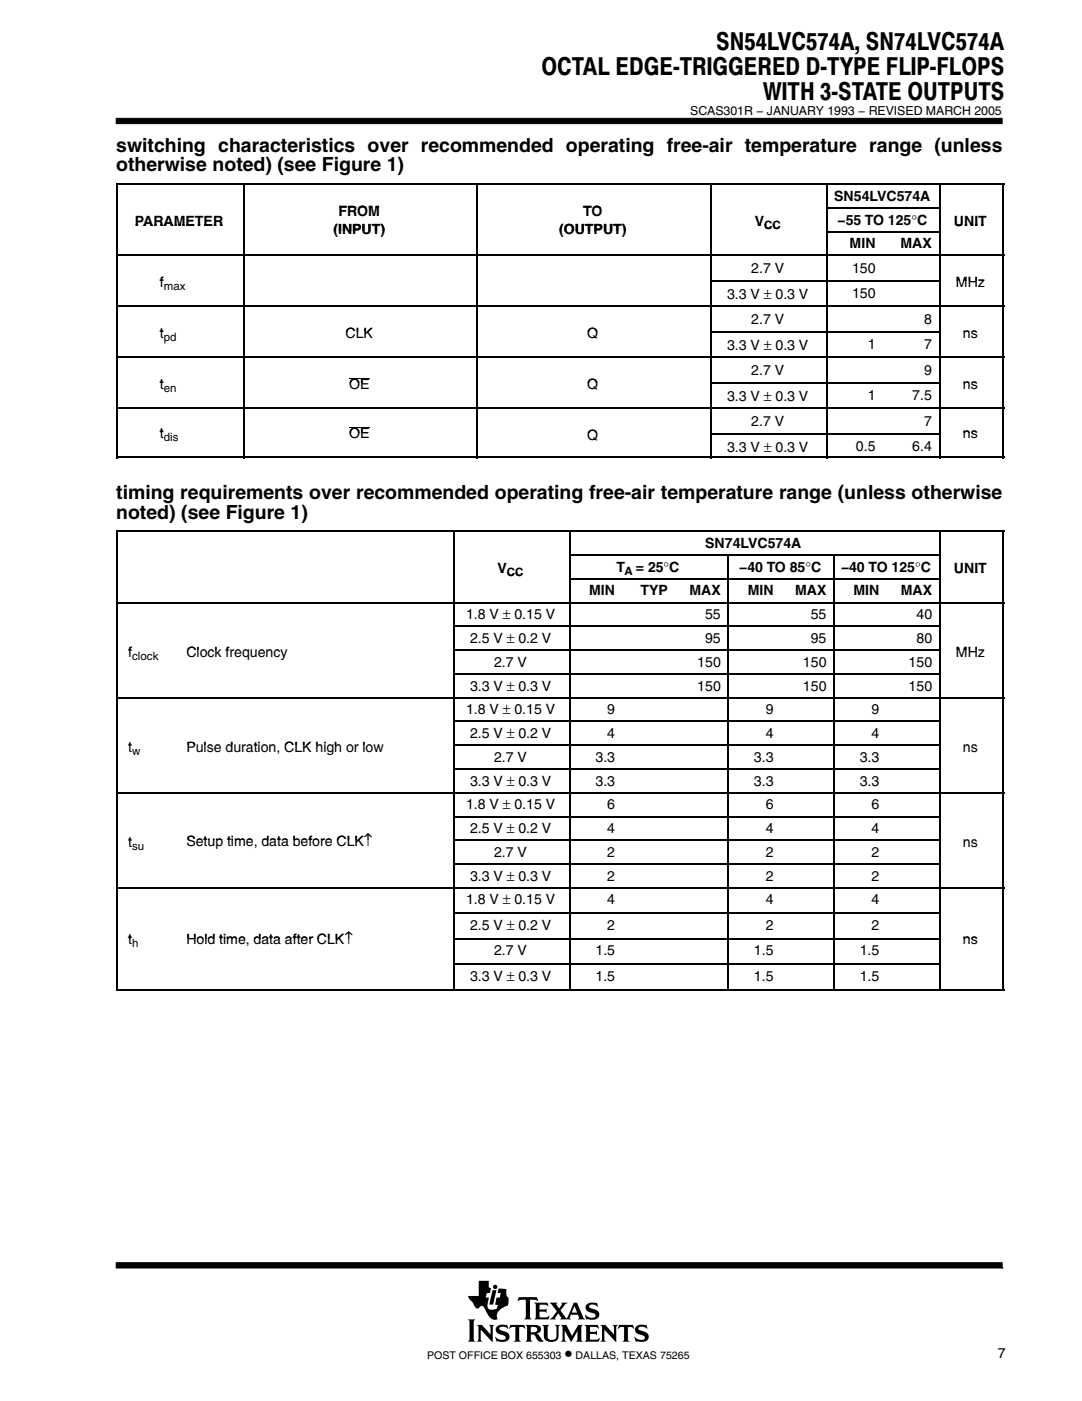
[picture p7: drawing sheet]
<svg xmlns="http://www.w3.org/2000/svg" width="216mm" height="280mm" viewBox="0 0 216 280" stroke-linecap="round" stroke-linejoin="round" font-family="sans-serif">
<defs><g id="words">
<g font-size="4.9">
<text x="143" y="10.1">SN54LVC574A, SN74LVC574A</text>
<text x="108.1" y="15">OCTAL EDGE-TRIGGERED D-TYPE FLIP-FLOPS</text>
<text x="152.3" y="19.9">WITH 3-STATE OUTPUTS</text>
</g>
<g font-size="3.9">
<text x="23.2" y="30.4">switching characteristics over recommended operating free-air temperature range (unless</text>
<text x="23.2" y="34.2">otherwise noted) (see Figure 1)</text>
<text x="23.2" y="99.6">timing requirements over recommended operating free-air temperature range (unless otherwise</text>
<text x="23.2" y="103.5">noted) (see Figure 1)</text>
</g>
<text font-size="3.5" x="112.7" y="271.2">•</text>
<g font-size="2.8">
<text x="166.6" y="40.1">SN54LVC574A</text>
<text x="26.9" y="45.1">PARAMETER</text>
<text x="66.6" y="46.6">(INPUT)</text>
<text x="67.6" y="43.1">FROM</text>
<text x="111.6" y="46.6">(OUTPUT)</text>
<text x="116.4" y="43.1">TO</text>
<text x="150.7" y="45.1">V</text>
<text x="167.2" y="44.8">−55 TO 125°C</text>
<text x="190.5" y="45.1">UNIT</text>
<text x="169.6" y="49.6">MIN</text>
<text x="179.8" y="49.6">MAX</text>
<text x="31.9" y="57.3">f</text>
<text x="145.2" y="59.6">3.3 V ± 0.3 V</text>
<text x="150" y="54.6">2.7 V</text>
<text x="170.1" y="54.5">150</text>
<text x="170.1" y="59.6">150</text>
<text x="190.9" y="57.3">MHz</text>
<text x="150" y="64.7">2.7 V</text>
<text x="184.5" y="64.7">8</text>
<text x="31.9" y="67.5">t</text>
<text x="69" y="67.5">CLK</text>
<text x="117.3" y="67.4">Q</text>
<text x="145.2" y="69.8">3.3 V ± 0.3 V</text>
<text x="173.3" y="69.7">1</text>
<text x="184.5" y="69.7">7</text>
<text x="192.3" y="67.5">ns</text>
<text x="31.9" y="77.7">t</text>
<text x="69.7" y="77.7">OE</text>
<text x="117.3" y="77.6">Q</text>
<text x="150" y="74.9">2.7 V</text>
<text x="184.5" y="74.8">9</text>
<text x="192.3" y="77.7">ns</text>
<text x="145.2" y="80">3.3 V ± 0.3 V</text>
<text x="173.3" y="79.9">1</text>
<text x="182.1" y="79.9">7.5</text>
<text x="31.9" y="87.5">t</text>
<text x="69.7" y="87.5">OE</text>
<text x="117.3" y="87.8">Q</text>
<text x="150" y="85.1">2.7 V</text>
<text x="184.5" y="85">7</text>
<text x="192.3" y="87.5">ns</text>
<text x="145.2" y="90.1">3.3 V ± 0.3 V</text>
<text x="170.9" y="90">0.5</text>
<text x="182.1" y="90">6.4</text>
<text x="140.8" y="109.3">SN74LVC574A</text>
<text x="99.3" y="114.4">V</text>
<text x="117.6" y="118.8">MIN</text>
<text x="123.1" y="114.1">T</text>
<text x="127" y="114.1">= 25°C</text>
<text x="127.9" y="118.8">TYP</text>
<text x="137.6" y="118.8">MAX</text>
<text x="147.6" y="114.1">−40 TO 85°C</text>
<text x="149.3" y="118.8">MIN</text>
<text x="158.7" y="118.8">MAX</text>
<text x="167.9" y="114.1">−40 TO 125°C</text>
<text x="170.4" y="118.8">MIN</text>
<text x="179.8" y="118.8">MAX</text>
<text x="190.5" y="114.4">UNIT</text>
<text x="93.1" y="123.6">1.8 V ± 0.15 V</text>
<text x="140.8" y="123.6">55</text>
<text x="161.9" y="123.6">55</text>
<text x="183" y="123.6">40</text>
<text x="25.6" y="131">f</text>
<text x="37.2" y="131">Clock frequency</text>
<text x="93.8" y="128.3">2.5 V ± 0.2 V</text>
<text x="140.8" y="128.3">95</text>
<text x="161.9" y="128.3">95</text>
<text x="183" y="128.3">80</text>
<text x="190.9" y="131">MHz</text>
<text x="93.8" y="137.8">3.3 V ± 0.3 V</text>
<text x="98.7" y="133.1">2.7 V</text>
<text x="139.2" y="133.1">150</text>
<text x="139.2" y="137.8">150</text>
<text x="160.3" y="133.1">150</text>
<text x="160.3" y="137.8">150</text>
<text x="181.4" y="133.1">150</text>
<text x="181.4" y="137.8">150</text>
<text x="93.1" y="142.5">1.8 V ± 0.15 V</text>
<text x="121.2" y="142.5">9</text>
<text x="152.9" y="142.5">9</text>
<text x="174" y="142.5">9</text>
<text x="25.6" y="150">t</text>
<text x="37.2" y="150">Pulse duration CLK high or low</text>
<text x="37.2" y="150">Pulse duration, CLK high or low</text>
<text x="93.8" y="147.3">2.5 V ± 0.2 V</text>
<text x="121.2" y="147.3">4</text>
<text x="152.9" y="147.3">4</text>
<text x="174" y="147.3">4</text>
<text x="192.3" y="150">ns</text>
<text x="98.7" y="152">2.7 V</text>
<text x="118.9" y="152">3.3</text>
<text x="150.5" y="152">3.3</text>
<text x="171.6" y="152">3.3</text>
<text x="93.1" y="161.5">1.8 V ± 0.15 V</text>
<text x="93.8" y="156.8">3.3 V ± 0.3 V</text>
<text x="118.9" y="156.8">3.3</text>
<text x="121.2" y="161.5">6</text>
<text x="150.5" y="156.8">3.3</text>
<text x="152.9" y="161.5">6</text>
<text x="171.6" y="156.8">3.3</text>
<text x="174" y="161.5">6</text>
<text x="93.8" y="166.3">2.5 V ± 0.2 V</text>
<text x="121.2" y="166.3">4</text>
<text x="152.9" y="166.3">4</text>
<text x="174" y="166.3">4</text>
<text x="25.6" y="169">t</text>
<text x="37.2" y="168.9">Setup time data before CLK↑</text>
<text x="37.2" y="168.9">Setup time, data before CLK↑</text>
<text x="98.7" y="171">2.7 V</text>
<text x="121.2" y="171">2</text>
<text x="152.9" y="171">2</text>
<text x="174" y="171">2</text>
<text x="192.3" y="169">ns</text>
<text x="93.8" y="175.8">3.3 V ± 0.3 V</text>
<text x="121.2" y="175.8">2</text>
<text x="152.9" y="175.8">2</text>
<text x="174" y="175.8">2</text>
<text x="93.1" y="180.5">1.8 V ± 0.15 V</text>
<text x="93.8" y="185.5">2.5 V ± 0.2 V</text>
<text x="121.2" y="180.5">4</text>
<text x="121.2" y="185.5">2</text>
<text x="152.9" y="180.5">4</text>
<text x="152.9" y="185.5">2</text>
<text x="174" y="180.5">4</text>
<text x="174" y="185.5">2</text>
<text x="25.6" y="188.3">t</text>
<text x="37.2" y="188.3">Hold time data after CLK↑</text>
<text x="37.2" y="188.3">Hold time, data after CLK↑</text>
<text x="98.7" y="190.6">2.7 V</text>
<text x="118.9" y="190.6">1.5</text>
<text x="150.5" y="190.6">1.5</text>
<text x="171.6" y="190.6">1.5</text>
<text x="192.3" y="188.3">ns</text>
<text x="93.8" y="195.8">3.3 V ± 0.3 V</text>
<text x="118.9" y="195.8">1.5</text>
<text x="150.5" y="195.8">1.5</text>
<text x="171.6" y="195.8">1.5</text>
<text x="199.2" y="270.9">7</text>
</g>
<text font-size="2.5" x="137.8" y="22.9">SCAS301R − JANUARY 1993 − REVISED MARCH 2005</text>
<g font-size="2.3">
<text x="152.6" y="45.8">CC</text>
<text x="32.7" y="57.9">max</text>
<text x="32.7" y="68.1">pd</text>
<text x="32.7" y="78.3">en</text>
<text x="32.7" y="88.1">dis</text>
<text x="101.2" y="115">CC</text>
<text x="124.7" y="114.7">A</text>
<text x="26.4" y="131.6">clock</text>
<text x="26.4" y="150.6">w</text>
<text x="26.4" y="169.6">su</text>
<text x="26.4" y="188.9">h</text>
</g>
<g font-size="2.1">
<text x="85.3" y="271.2">POST OFFICE BOX 655303</text>
<text x="114.9" y="271.2">DALLAS, TEXAS 75265</text>
</g>
</g></defs>
<g fill="#000" stroke="#000" stroke-width=".2">
<path d="M23.2 23.6h176.9v1.1h-176.9z" fill-rule="evenodd"/>
<path d="M23.2 252v1h176.9v-1z" fill-rule="evenodd"/>
</g>
<g fill="#000">
<path d="M98.3 257.4h.8l-.6 2.9h-.8z"/>
<path d="M93.4 263.3h1.5l-.3 .4v3.6l.3 .4h-1.5l.3-.4v-3.6z" fill-rule="evenodd"/>
<path d="M95.2 264.4h1l1.7 1.9v-1.5l-.3-.4h1.1l-.3 .3v3.1l-2.4-2.5v2l.3 .4h-1.1l.3-.5v-2.3z" fill-rule="evenodd"/>
<path d="M95.6 255.6h2v1.3l.4 .1-.2 1h-.6l-.2 .9h.6l-.2 1.1a.96 .96 0 0 0 .2 1.2 .96 .96 0 0 0 1.2 .1l.4-.2 .2-.7-.5-.1 .2-1.4h.7l.2-.9h-.7l.3-.9 1.5 .2v1.2l.4 .4-.1 1.6a2.71 2.71 0 0 0-2.2 2.1l.1 .6-.3 .1a1.58 1.58 0 0 1-1.7-1.1l-.7-1.4-.3-.2h-.3l-.4 .4a.87 .87 0 0 1-1.1-.8l-.8-1-.2-.6h2.1z" fill-rule="evenodd"/>
<path d="M99.1 264.9a1.6 1.6 0 0 1 1.6-.6l.4 .2 .1-.2 .3 .8-.8-.3h-.7l-.3 .2v.2l.6 .3a1.24 1.24 0 0 1 1.3 1.7 1.75 1.75 0 0 1-1.8 .5l-.5-.1-.1 .2-.4-1 .1-.1a1.43 1.43 0 0 0 2 .4l.1-.1a.72 .72 0 0 0-.9-.7 1.05 1.05 0 0 1-1-1.4z" fill-rule="evenodd"/>
<path d="M101.9 264.4h2.8l.2 .7-.7-.3h-.4l-.1 .1v2.4l.3 .4h-1.4l.3-.4v-2.4l-.1-.1h-.5l-.7 .3z" fill-rule="evenodd"/>
<path d="M103.6 258.8h3.6l.2 .9-.4-.3h-1.2v3.5l.3 .4h-1.4l.2-.3 .1-.3v-3.2l-.1-.1h-.8l-.7 .3z" fill-rule="evenodd"/>
<path d="M104.9 264.4h1.9a.91 .91 0 0 1 1 .3 .91 .91 0 0 1 0 1.1l-.7 .3 .5 .4 .9 1.2a1.2 1.2 0 0 1-1.6-1l-.3-.4h-.6v1l.3 .4h-1.4l.3-.5v-2.3z" fill-rule="evenodd"/>
<path d="M106.7 259.9h2.6l.1 .8-.5-.3h-1.2v.9h1.1l.3-.2v.9l-.4-.3h-1v1l.2 .2h1.2l.5-.4 .1 .1-.2 .7h-2.8l.3-.6v-2.2z" fill-rule="evenodd"/>
<path d="M108.3 264.4h1.3l-.3 .4v2a.65 .65 0 0 0 .7 .6l.6-.1 .4-.4 .1-2-.3-.5h1l-.3 .4v1.8a1.54 1.54 0 0 1-2.4 .9l-.3-.2-.2-.4v-2.2z" fill-rule="evenodd"/>
<path d="M112 264.4h1.1l1.1 2.2 1.2-2.2h1l-.3 .3v2.7l.3 .3h-1.4l.3-.4v-1.7l-1.3 2.2-1.3-2.3v1.8l.4 .4h-1.1l.3-.5v-2.3z" fill-rule="evenodd"/>
<path d="M109.7 259.9h1.6l-.2 .4 .5 .8 .6-.8-.1-.4h1.2l-.4 .3-1 1.3 1.2 1.6 1.5-3.2h.6l1.2 3 .4 .4-1.4-.1a.22 .22 0 0 0 .2-.2 .22 .22 0 0 0 0-.2l-.2-.5h-1.4l-.2 .7 .2 .3h-2.2l.2-.4-.5-.8-.7 .9 .2 .3h-1.3l.6-.4 .9-1.2z" fill-rule="evenodd"/>
<path d="M117.3 260.2a2.43 2.43 0 0 1 1.7-.2l.2-.1 .1 .8a1.22 1.22 0 0 0-1.7-.1l.1 .3a4 4 0 0 1 1.9 1.1 1.16 1.16 0 0 1-1.4 1.3l-.9-.1-.2 .1-.3-.9a1.9 1.9 0 0 0 2 .4 .53 .53 0 0 0 0-.7 .53 .53 0 0 0-.6-.1 1.2 1.2 0 0 1-1.2-1.5z" fill-rule="evenodd"/>
<path d="M116.7 264.4h2.6l.2 .7-.6-.3-1.1 .1v.9l1.1-.1 .3-.2v.9l-.4-.2h-1v1l1.3 .1 .7-.3-.3 .7h-2.8l.3-.4v-2.5z" fill-rule="evenodd"/>
<path d="M119.9 264.4h1l1.7 1.9v-1.5l-.3-.4h1l-.3 .3v3.1l-2.3-2.5v2.1l.3 .3h-1.1l.3-.4v-2.5z" fill-rule="evenodd"/>
<path d="M123.6 264.4h2.8l.2 .7-.6-.3h-.5l-.1 .1v2.4l.3 .4h-1.4l.3-.4v-2.4l-.1-.1h-.5l-.7 .3z" fill-rule="evenodd"/>
<path d="M127.1 264.6a2.08 2.08 0 0 1 1.8-.1l.1-.2 .3 .8-.8-.3h-.8a.32 .32 0 0 0-.2 .3 .32 .32 0 0 0 .2 .3l.7 .2a1.06 1.06 0 0 1 1.1 1.2 1.06 1.06 0 0 1-1.2 1l-1.1-.2-.2 .2-.4-1 .1-.1a1.51 1.51 0 0 0 2 .5 .59 .59 0 0 0-.7-.8 1.11 1.11 0 0 1-1.2-1.5z" fill-rule="evenodd"/>
<circle cx="98.9" cy="256.8" r=".43"/>
</g>
<g fill="#fff">
<path d="M114.7 260.6l.5 1.3h-1z"/>
<path d="M106 264.8h.6a.56 .56 0 0 1 .6 .5 .56 .56 0 0 1-.6 .6h-.6z" fill-rule="evenodd"/>
</g>
<g fill="none" stroke="#000" stroke-width=".32">
<path d="M23.2 36.8h177.3M23.4 36.6v54.8M48.7 36.6v54.8M95.3 36.6v54.8M141.9 36.6v54.8M165.1 36.6v54.8M187.6 36.6v54.8M200.3 36.6v54.8M23.2 51h177.3M141.8 56.1h45.7M165 41.5h22.5M165 46.2h22.5"/>
<path d="M23.2 61.2h177.3M23.2 71.3h177.3M141.8 66.2h45.7M141.8 76.4h45.7M23.2 81.5h177.3M23.2 91.3h177.3M141.8 86.6h45.7M23.2 106h177.3M23.4 105.9v91.7M90.6 105.9v91.7M113.6 110.8h73.9M113.6 115.5h73.9"/>
<path d="M113.8 105.9v91.7M145.4 110.6v87M166.5 110.6v87M187.6 105.9v91.7M200.3 105.9v91.7M23.2 120.2h177.3M23.2 139.2h177.3M90.4 125h97.1M90.4 129.7h97.1M90.4 134.5h97.1M23.2 158.2h177.3M90.4 144h97.1"/>
<path d="M90.4 148.7h97.1M90.4 153.5h97.1M23.2 177.2h177.3M90.4 162.9h97.1M90.4 167.7h97.1M90.4 172.4h97.1M23.2 197.5h177.3M90.4 182.3h97.1M90.4 187.3h97.1M90.4 192.4h97.1"/>
</g>
<path d="M69.7 75.5h4.1M69.7 85.3h4.1" fill="none" stroke="#000" stroke-width=".2"/>
<use href="#words"/>
</svg>
